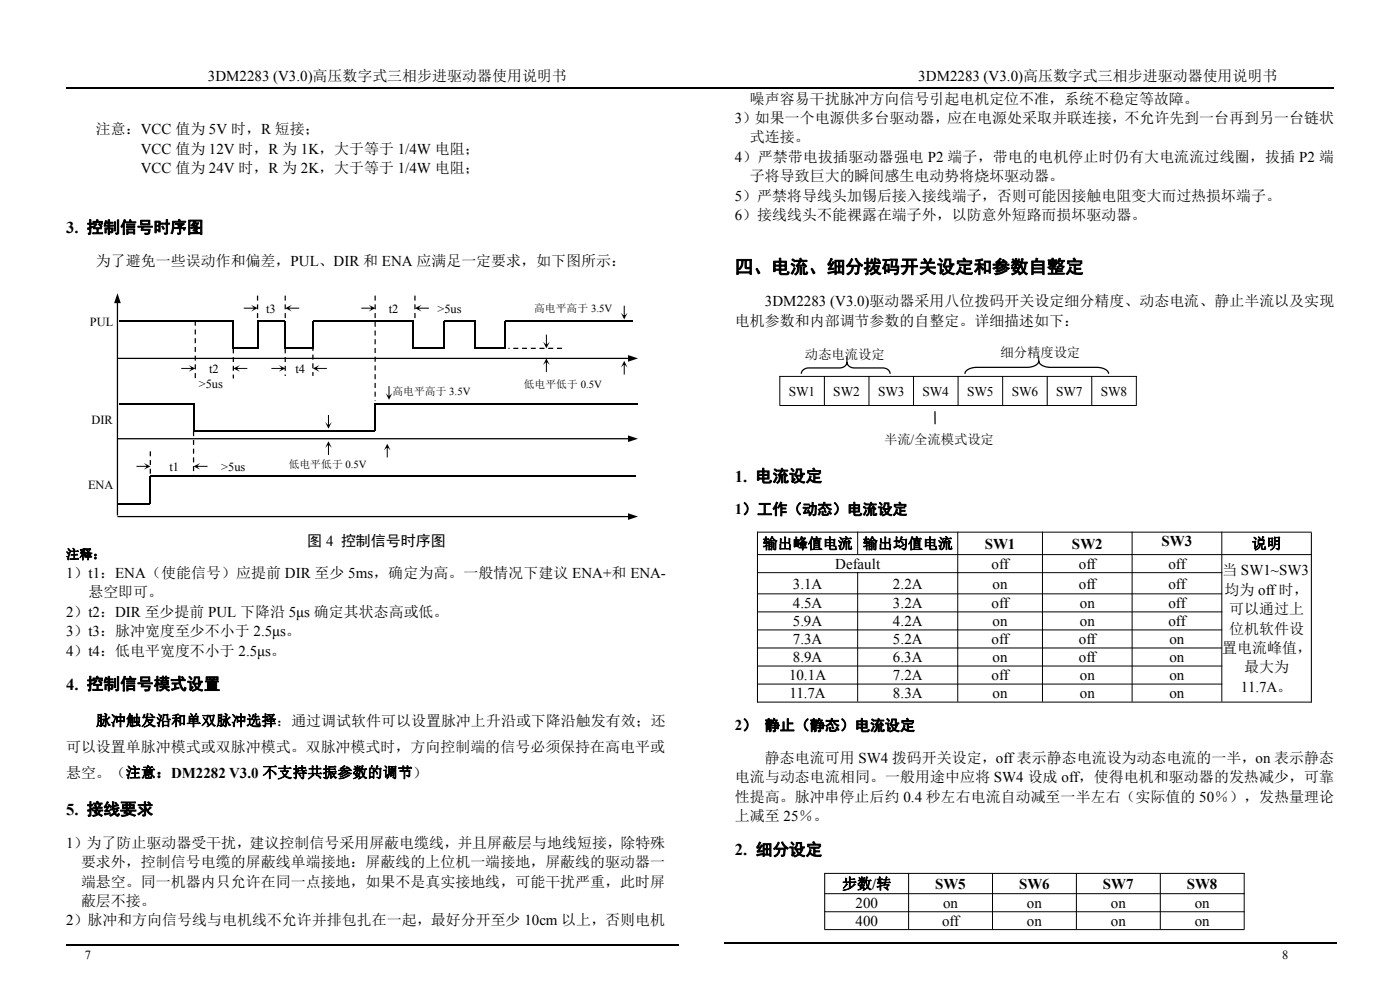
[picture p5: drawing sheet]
<svg xmlns="http://www.w3.org/2000/svg" width="297mm" height="210mm" viewBox="0 0 297 210" stroke-linecap="round" stroke-linejoin="round" font-family="sans-serif">
<defs><g id="words">
<text font-size="3.9" x="155.9" y="57.9">四、电流、细分拨码开关设定和参数自整定</text>
<g font-size="3.5">
<text x="14" y="49.4">3. 控制信号时序图</text>
<text x="155.9" y="102.2">1. 电流设定</text>
<text x="14" y="146.3">4. 控制信号模式设置</text>
<text x="14" y="172.9">5. 接线要求</text>
<text x="155.9" y="181.4">2. 细分设定</text>
</g>
<g font-size="3.2">
<text x="44.1" y="17.2">3DM2283 (V3.0)高压数字式三相步进驱动器使用说明书</text>
<text x="194.8" y="17.2">3DM2283 (V3.0)高压数字式三相步进驱动器使用说明书</text>
<text x="159.1" y="22">噪声容易干扰脉冲方向信号引起电机定位不准，系统不稳定等故障。</text>
<text x="20.4" y="28.5">注意：VCC 值为 5V 时，R 短接；</text>
<text x="155.9" y="26.1">3）如果一个电源供多台驱动器，应在电源处采取并联连接，不允许先到一台再到另一台链状</text>
<text x="29.9" y="32.6">VCC 值为 12V 时，R 为 1K，大于等于 1/4W 电阻；</text>
<text x="155.9" y="34.3">4）严禁带电拔插驱动器强电 P2 端子，带电的电机停止时仍有大电流流过线圈，拔插 P2 端</text>
<text x="159.1" y="30.2">式连接。</text>
<text x="29.9" y="36.7">VCC 值为 24V 时，R 为 2K，大于等于 1/4W 电阻；</text>
<text x="159.1" y="38.5">子将导致巨大的瞬间感生电动势将烧坏驱动器。</text>
<text x="155.9" y="42.6">5）严禁将导线头加锡后接入接线端子，否则可能因接触电阻变大而过热损坏端子。</text>
<text x="155.9" y="46.7">6）接线线头不能裸露在端子外，以防意外短路而损坏驱动器。</text>
<text x="20.4" y="56.4">为了避免一些误动作和偏差，PUL、DIR 和 ENA 应满足一定要求，如下图所示：</text>
<text x="162.3" y="65">3DM2283 (V3.0)驱动器采用八位拨码开关设定细分精度、动态电流、静止半流以及实现</text>
<text x="155.9" y="69.1">电机参数和内部调节参数的自整定。详细描述如下：</text>
<text x="155.9" y="109.1">1）工作（动态）电流设定</text>
<text x="65.2" y="115.8">图 4 控制信号时序图</text>
<text x="161.8" y="116.4">输出峰值电流</text>
<text x="183" y="116.4">输出均值电流</text>
<text x="208.9" y="116.4">SW1</text>
<text x="227.4" y="116.4">SW2</text>
<text x="246.4" y="115.9">SW3</text>
<text x="265.5" y="116.4">说明</text>
<text x="14" y="122.6">1）t1：ENA（使能信号）应提前 DIR 至少 5ms，确定为高。一般情况下建议 ENA+和 ENA-</text>
<text x="168.2" y="124.9">3.1A</text>
<text x="177.2" y="120.7">Default</text>
<text x="189.4" y="124.9">2.2A</text>
<text x="210.4" y="120.7">off</text>
<text x="210.6" y="124.9">on</text>
<text x="228.9" y="120.7">off</text>
<text x="228.9" y="124.9">off</text>
<text x="247.9" y="120.7">off</text>
<text x="247.9" y="124.9">off</text>
<text x="259.3" y="122.1">当 SW1~SW3</text>
<text x="14" y="130.8">2）t2：DIR 至少提前 PUL 下降沿 5μs 确定其状态高或低。</text>
<text x="18.8" y="126.7">悬空即可。</text>
<text x="168.2" y="129">4.5A</text>
<text x="189.4" y="129">3.2A</text>
<text x="210.4" y="129">off</text>
<text x="229.1" y="129">on</text>
<text x="247.9" y="129">off</text>
<text x="259.8" y="126.2">均为 off时，</text>
<text x="260.8" y="130.3">可以通过上</text>
<text x="14" y="134.9">3）t3：脉冲宽度至少不小于 2.5μs。</text>
<text x="168.2" y="132.8">5.9A</text>
<text x="168.2" y="136.7">7.3A</text>
<text x="189.4" y="132.8">4.2A</text>
<text x="189.4" y="136.7">5.2A</text>
<text x="210.4" y="136.7">off</text>
<text x="210.6" y="132.8">on</text>
<text x="228.9" y="136.7">off</text>
<text x="229.1" y="132.8">on</text>
<text x="247.9" y="132.8">off</text>
<text x="248.1" y="136.7">on</text>
<text x="260.8" y="134.4">位机软件设</text>
<text x="14" y="139.1">4）t4：低电平宽度不小于 2.5μs。</text>
<text x="168.2" y="140.5">8.9A</text>
<text x="189.4" y="140.5">6.3A</text>
<text x="210.6" y="140.5">on</text>
<text x="228.9" y="140.5">off</text>
<text x="248.1" y="140.5">on</text>
<text x="259.3" y="138.5">置电流峰值，</text>
<text x="263.9" y="142.6">最大为</text>
<text x="167.4" y="144.3">10.1A</text>
<text x="167.5" y="148.1">11.7A</text>
<text x="189.4" y="144.3">7.2A</text>
<text x="189.4" y="148.1">8.3A</text>
<text x="210.4" y="144.3">off</text>
<text x="210.6" y="148.1">on</text>
<text x="229.1" y="144.3">on</text>
<text x="229.1" y="148.1">on</text>
<text x="248.1" y="144.3">on</text>
<text x="248.1" y="148.1">on</text>
<text x="263.3" y="146.7">11.7A。</text>
<text x="20.4" y="153.9">脉冲触发沿和单双脉冲选择：通过调试软件可以设置脉冲上升沿或下降沿触发有效；还</text>
<text x="155.9" y="155">2） 静止（静态）电流设定</text>
<text x="14" y="159.4">可以设置单脉冲模式或双脉冲模式。双脉冲模式时，方向控制端的信号必须保持在高电平或</text>
<text x="162.3" y="161.9">静态电流可用 SW4 拨码开关设定，off表示静态电流设为动态电流的一半，on 表示静态</text>
<text x="14" y="164.9">悬空。（注意：DM2282 V3.0 不支持共振参数的调节）</text>
<text x="155.9" y="166">电流与动态电流相同。一般用途中应将 SW4 设成 off，使得电机和驱动器的发热减少，可靠</text>
<text x="155.9" y="170.1">性提高。脉冲串停止后约 0.4 秒左右电流自动减至一半左右（实际值的 50％），发热量理论</text>
<text x="14" y="179.8">1）为了防止驱动器受干扰，建议控制信号采用屏蔽电缆线，并且屏蔽层与地线短接，除特殊</text>
<text x="155.9" y="174.2">上减至 25％。</text>
<text x="17.2" y="184">要求外，控制信号电缆的屏蔽线单端接地：屏蔽线的上位机一端接地，屏蔽线的驱动器一</text>
<text x="17.2" y="188.1">端悬空。同一机器内只允许在同一点接地，如果不是真实接地线，可能干扰严重，此时屏</text>
<text x="178.6" y="188.6">步数/转</text>
<text x="198.4" y="188.6">SW5</text>
<text x="216.2" y="188.6">SW6</text>
<text x="234" y="188.6">SW7</text>
<text x="251.8" y="188.6">SW8</text>
<text x="14" y="196.3">2）脉冲和方向信号线与电机线不允许并排包扎在一起，最好分开至少 10cm 以上，否则电机</text>
<text x="17.2" y="192.2">蔽层不接。</text>
<text x="181.5" y="192.6">200</text>
<text x="181.5" y="196.4">400</text>
<text x="199.9" y="196.4">off</text>
<text x="200.1" y="192.6">on</text>
<text x="217.8" y="192.6">on</text>
<text x="217.8" y="196.4">on</text>
<text x="235.7" y="192.6">on</text>
<text x="235.7" y="196.4">on</text>
<text x="253.4" y="192.6">on</text>
<text x="253.4" y="196.4">on</text>
</g>
<g font-size="2.8">
<text x="170.8" y="76.2">动态电流设定</text>
<text x="212.3" y="75.6">细分精度设定</text>
<text x="167.3" y="83.9">SW1</text>
<text x="176.8" y="83.9">SW2</text>
<text x="186.3" y="83.9">SW3</text>
<text x="195.7" y="83.9">SW4</text>
<text x="205.1" y="83.9">SW5</text>
<text x="214.6" y="83.9">SW6</text>
<text x="224.1" y="83.9">SW7</text>
<text x="233.5" y="83.9">SW8</text>
<text x="187.5" y="94.2">半流/全流模式设定</text>
<text x="14" y="118.6">注释：</text>
</g>
<g font-size="2.6">
<text x="19" y="69.1">PUL</text>
<text x="56.5" y="66.4">t3</text>
<text x="82.5" y="66.4">t2</text>
<text x="92.8" y="66.4">&gt;5us</text>
<text x="42.2" y="82.4">&gt;5us</text>
<text x="44.4" y="79.2">t2</text>
<text x="62.7" y="79.2">t4</text>
<text x="19.4" y="89.8">DIR</text>
<text x="35.9" y="100">t1</text>
<text x="46.9" y="100">&gt;5us</text>
<text x="18.7" y="103.7">ENA</text>
<text x="18" y="203.3">7</text>
<text x="272" y="203.3">8</text>
</g>
<g font-size="2.3">
<text x="113.3" y="66.3">高电平高于 3.5V</text>
<text x="83.3" y="83.8">高电平高于 3.5V</text>
<text x="111.1" y="82.3">低电平低于 0.5V</text>
<text x="61.3" y="99.3">低电平低于 0.5V</text>
</g>
</g></defs>
<path d="M14 18.6h269" fill="none" stroke="#000" stroke-width=".25"/>
<path d="M25.3 68h24.2v5.9h5.1v-5.9h5.9v5.9h5.9M66.4 73.9v-5.9h21.3v5.9h6.6v-5.9h6.6v5.9h6.2M134.3 68h-27.2v5.9M25.3 85.6h15.8v5.9h38.5v-5.9h55.7M135 101.1h-103.1v5.8h-7M14 200.4h130M153.7 200.1h130" fill="none" stroke="#000" stroke-width=".26"/>
<g fill="none" stroke="#000" stroke-width=".21">
<path d="M165.4 79.8h75.8M165.4 79.8v6.1M174.9 79.8v6.1M184.3 79.8v6.1M193.8 79.8v6.1M203.3 79.8v6.1M212.7 79.8v6.1M222.2 79.8v6.1M231.6 79.8v6.1M241.1 79.8v6.1M165.4 86h75.8M160.6 112.9h117.7"/>
<path d="M160.6 117.6h117.7M160.7 112.8v36.2M181.9 112.8v4.8M203.2 112.8v36.1M221.2 112.8v36.1M240.2 112.8v36.1M259.2 112.8v36.1M278.2 113v36M160.6 121.5h98.7M160.6 126h98.7M160.6 129.8h98.7M160.6 133.6h98.7"/>
<path d="M160.6 137.5h98.7M181.9 121.4v27.5M160.6 141.3h98.7M160.6 145.1h98.7M160.6 148.9h117.7M174.9 185.3h89.1M174.9 189.6h89.1M174.9 193.4h89.1M174.9 197.2h89.1M175 185.2v11.9M192.8 185.2v11.9M210.6 185.2v11.9"/>
<path d="M228.4 185.2v11.9M246.2 185.2v11.9M263.9 185.2v11.9"/>
</g>
<g fill="#000">
<path d="M170.3 78.4l1.1-.5h7.1l.6-.3 .3-.4 .2-1.4h.2l.1 1.4 .4 .5 .5 .2h6.5a1.54 1.54 0 0 1 1.7 1.4h-.3l-.4-.8-.7-.3h-6.4a1.54 1.54 0 0 1-1.7-1.4h.3a1.54 1.54 0 0 1-1.7 1.4h-6.8l-.8 .3-.4 .8h-.2zM204.9 78.5l.9-.5 1.2-.2 11.8-.1 .8-.3 .5-.4 .2-1.5h.2v1.2l.2 .3 .6 .5 .9 .2 10.4 .1a2.33 2.33 0 0 1 2.7 1.4l-.2 .1-.2-.5-.5-.4-1.3-.3h-10.2a2.33 2.33 0 0 1-2.7-1.5h.3a1.77 1.77 0 0 1-1.9 1.4l-11.8 .1-1.3 .3-.5 .4-.2 .5h-.2z"/>
<path d="M24.9 62.2l-.7 2.1h1.4zM24.8 63.3v46h.2v-46z"/>
<path d="M40 77.5l.7 .7-.7 .7 1.4-.7zM38.5 78.1v.2h2.2v-.2z"/>
<path d="M41.3 68h.3v1.1h-.3zM41.3 69.9h.3v1h-.3zM41.3 71.7h.3v1.1h-.3zM41.3 73.6h.3v1.1h-.3zM41.3 75.4h.3v1.1h-.3zM41.3 77.3h.3v1.1h-.3zM41.3 79.1h.3v1.1h-.3z"/>
<path d="M49.4 73.9v1.1h.2v-1.1zM49.4 75.7v1.1h.2v-1.1zM49.4 77.6v1.1h.2v-1.1zM49.4 79.5v.8h.2v-.8z"/>
<path d="M49.5 78.2l1.4 .7-.7-.7 .7-.7zM50.2 78.1v.2h2.3v-.2z"/>
<path d="M53.3 64.7l.7 .7-.7 .7 1.4-.7zM51.7 65.3v.2h2.3v-.2z"/>
<path d="M54.5 62.7v1.1h.3v-1.1zM54.5 64.6v1h.3v-1zM54.5 66.4v1.1h.3v-1.1z"/>
<path d="M59.1 77.5l.7 .7-.7 .7 1.4-.7zM57.6 78.1v.2h2.2v-.2z"/>
<path d="M60.4 62.7v1.1h.2v-1.1zM60.4 64.6v1h.2v-1zM60.4 66.4v1.1h.2v-1.1z"/>
<path d="M60.4 73.9v1.1h.2v-1.1zM60.4 75.7v1.1h.2v-1.1zM60.4 77.6v1.1h.2v-1.1zM60.4 79.5v.3h.2v-.3z"/>
<path d="M60.5 65.4l1.4 .7-.7-.7 .7-.7zM61.2 65.3v.2h2.3v-.2z"/>
<path d="M66.2 73.4v1h.3v-1zM66.2 75.2v1.1h.3v-1.1zM66.2 77.1v1h.3v-1zM66.2 78.9v.8h.3v-.8z"/>
<path d="M66.4 78.2l1.4 .7-.7-.7 .7-.7zM67.1 78.1v.2h2.2v-.2z"/>
<path d="M78.2 64.7l.7 .7-.7 .7 1.4-.7zM76.7 65.3v.2h2.2v-.2z"/>
<path d="M79.5 62.7v1.1h.2v-1.1zM79.5 64.6v1h.2v-1zM79.5 66.4v1.1h.2v-1.1zM79.5 68.3v1h.2v-1zM79.5 70.1v1.1h.2v-1.1zM79.5 72v1h.2v-1zM79.5 73.8v1.1h.2v-1.1zM79.5 75.7v1h.2v-1zM79.5 77.5v1.1h.2v-1.1zM79.5 79.4v1h.2v-1zM79.5 81.2v1.1h.2v-1.1zM79.5 83.1v1h.2v-1zM79.5 84.9v.2h.2v-.2z"/>
<path d="M87.9 62.7v1.1h.3v-1.1zM87.9 64.6v1h.3v-1zM87.9 66.4v1.1h.3v-1.1z"/>
<path d="M88 65.4l1.4 .7-.7-.7 .7-.7zM88.7 65.3v.2h2.3v-.2z"/>
<path d="M115.9 76l-.7 1.4 .7-.7 .7 .7zM115.8 76.7v2.2h.2v-2.2z"/>
<path d="M115.2 72.5l.7 1.4 .7-1.4-.7 .7zM115.8 71v2.2h.2v-2.2z"/>
<path d="M118.2 73.8v.2h1v-.2zM116.3 73.8v.2h1.1v-.2zM114.5 73.8v.2h1v-.2zM112.6 73.8v.2h1.1v-.2zM110.7 73.8v.2h1.1v-.2zM108.9 73.8v.2h1.1v-.2zM107.9 73.8v.2h.2v-.2z"/>
<path d="M132.4 76.6l-.7 1.4 .7-.7 .7 .7zM132.3 77.3v2.2h.2v-2.2z"/>
<path d="M131.7 66.4l.7 1.4 .7-1.4-.7 .7zM132.3 64.9v2.2h.2v-2.2z"/>
<path d="M133.2 75.3l2.2 .7-2.2 .7zM24.9 75.9h109.4v.3h-109.4z"/>
<path d="M30.5 98.2l.7 .7-.7 .7 1.4-.7zM29 98.8v.2h2.2v-.2z"/>
<path d="M31.8 95.7v1.1h.2v-1.1zM31.8 97.6v1h.2v-1zM31.8 99.4v1.1h.2v-1.1z"/>
<path d="M40.9 91.5v1h.3v-1zM40.9 93.3v1.1h.3v-1.1zM40.9 95.2v1h.3v-1zM40.9 97v1.1h.3v-1.1zM40.9 98.9v1h.3v-1zM40.9 100.7v.4h.3v-.4z"/>
<path d="M41.1 98.9l1.4 .7-.7-.7 .7-.7zM41.8 98.8v.2h2.2v-.2z"/>
<path d="M69.7 93.6l-.7 1.4 .7-.7 .7 .7zM69.6 94.3v2.2h.2v-2.2z"/>
<path d="M69 89.5l.7 1.4 .7-1.4-.7 .7zM69.6 88v2.2h.2v-2.2z"/>
<path d="M82.2 94.1l-.7 1.4 .7-.7 .7 .7zM82.1 94.8v2.2h.2v-2.2z"/>
<path d="M81.8 83.4l.7 1.4 .7-1.4-.7 .7zM82.4 81.9v2.2h.2v-2.2z"/>
<path d="M133.2 92.4l2.2 .7-2.2 .7zM24.9 92.9h109.4v.3h-109.4z"/>
<path d="M133.2 108.9l2.2 .7-2.2 .7zM24.9 109.4h109.4v.3h-109.4z"/>
</g>
<path d="M198.4 87.2v2.8" fill="none" stroke="#000" stroke-width=".28"/>
<use href="#words"/>
</svg>
